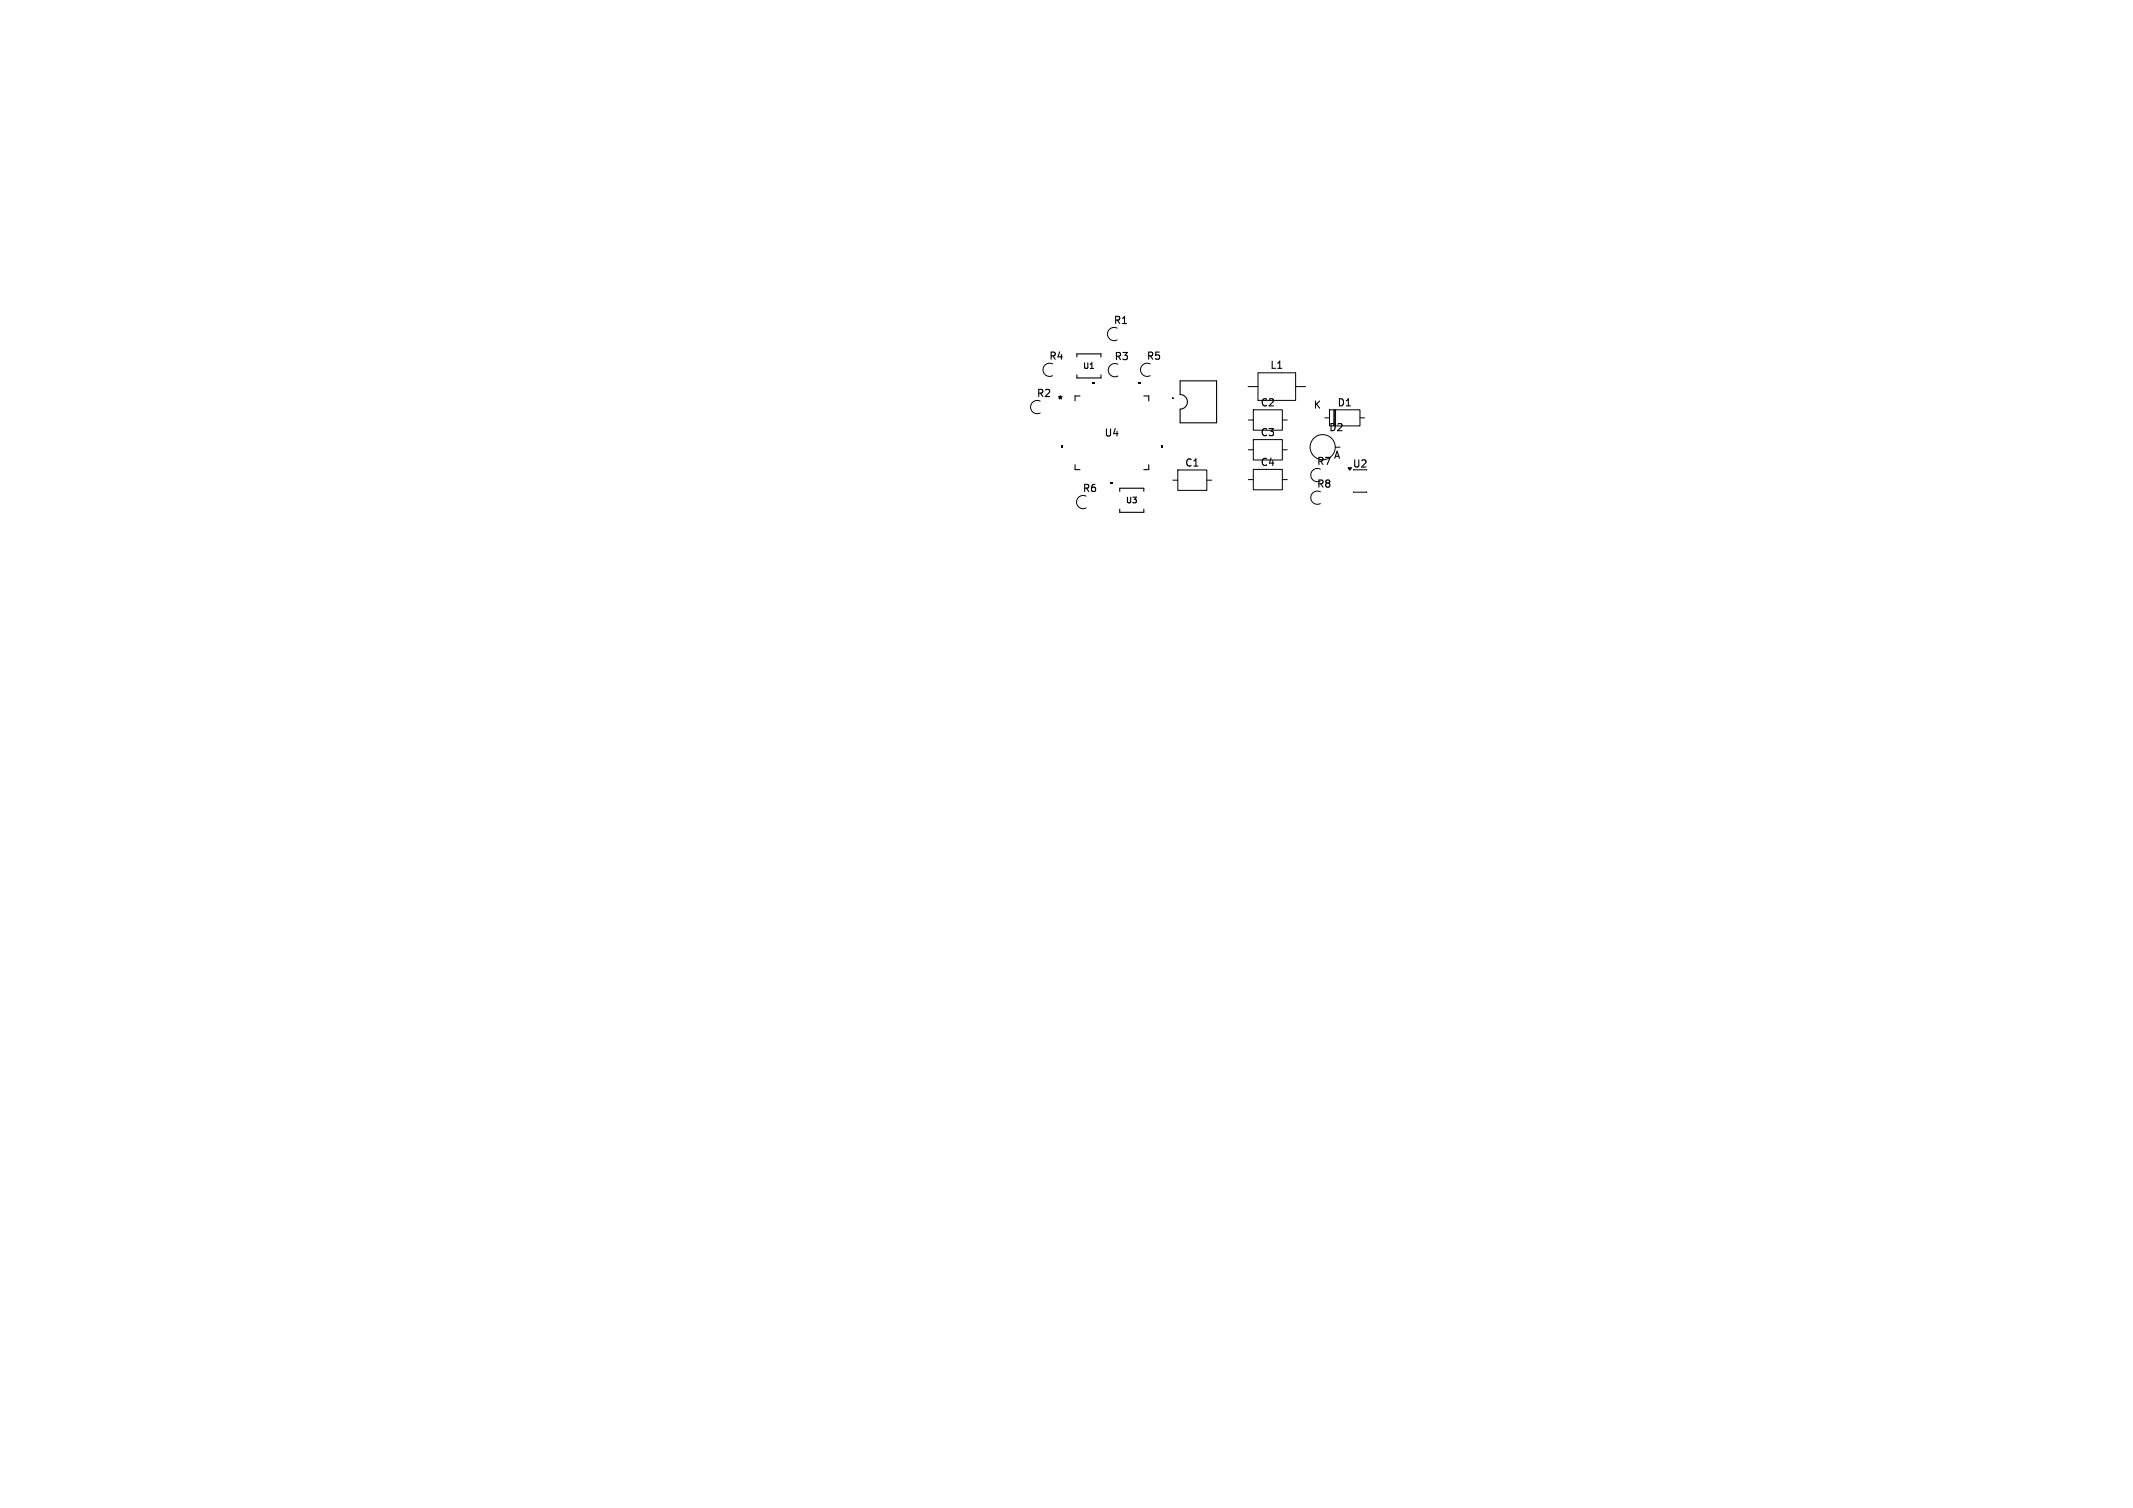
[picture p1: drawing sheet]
<svg xmlns="http://www.w3.org/2000/svg" width="297mm" height="210mm" viewBox="0 0 297 210" stroke-linecap="round" stroke-linejoin="round" font-family="sans-serif">
<defs><g id="words">
<g font-size="1.4">
<text x="155" y="45.3">R1</text>
<text x="146" y="50.3">R4</text>
<text x="155.1" y="50.4">R3</text>
<text x="159.6" y="50.3">R5</text>
<text x="176.8" y="51.6">L1</text>
<text x="144.3" y="55.5">R2</text>
<text x="147.1" y="56.4">*</text>
<text x="175.4" y="56.8">C2</text>
<text x="182.8" y="57.1">K</text>
<text x="186.1" y="56.8">D1</text>
<text x="153.7" y="61">U4</text>
<text x="164.9" y="65.2">C1</text>
<text x="175.4" y="65.1">C4</text>
<text x="175.4" y="60.9">C3</text>
<text x="183.3" y="65">R7</text>
<text x="185" y="60.3">D2</text>
<text x="185.6" y="64.1">A</text>
<text x="188.3" y="65.3">U2</text>
<text x="150.7" y="68.7">R6</text>
<text x="183.3" y="68.1">R8</text>
</g>
<g font-size="1.1">
<text x="150.7" y="51.6">U1</text>
<text x="156.7" y="70.3">U3</text>
</g>
</g></defs>
<g fill="none" stroke="#000" stroke-width=".14">
<path d="M144.8 55.9a.92 .92 0 0 0-1.3 .8 .92 .92 0 0 0 1.3 .8M146.6 50.7a.92 .92 0 0 0-1.4 .8 .92 .92 0 0 0 1.4 .8M155.5 45.7a.92 .92 0 0 0-1.3 .8 .92 .92 0 0 0 1.3 .8M155.7 50.7a.92 .92 0 0 0-1.4 .8 .92 .92 0 0 0 1.4 .9M160.1 50.7a.92 .92 0 0 0-1.3 .8 .92 .92 0 0 0 1.3 .8M163.3 55.4v.1M173.8 53.8h1.4M173.8 58.5h.7M174.5 57.1h4.1v2.8h-4.1zM175.2 51.9h5.2v3.9h-5.2zM178.6 58.5h.6M180.4 53.8h1.4"/>
<path d="M184.5 58.2h.6M185.1 57.1h4.3v2.2h-4.3zM185.7 57.1v2.2M185.8 57.1v2.2M186 57.1v2.2M189.4 58.2h.6M151.2 69.1a.92 .92 0 0 0-1.3 .8 .92 .92 0 0 0 1.3 .8M163.3 66.9h.7M164 65.5h4v2.8h-4zM168 66.9h.7M173.8 66.8h.7M173.8 62.6h.7"/>
<path d="M174.5 65.4h4.1v2.8h-4.1zM174.5 61.2h4.1v2.9h-4.1zM178.6 66.8h.6M178.6 62.6h.6M183.9 68.5a.92 .92 0 0 0-1.4 .8 .92 .92 0 0 0 1.4 .8M183.9 65.3a.92 .92 0 0 0-1.4 .9 .92 .92 0 0 0 1.4 .8M185.9 62.3h.7M188.5 68.5h1.8"/>
<circle cx="184.2" cy="62.3" r="1.75"/>
</g>
<path d="M149.9 49.7v-.4h3.4v.4M149.9 52.2v.4h3.4v-.4M150.4 55.1h-.7v.7M151.8 51.3h.5M159.3 55.1h.7v.7M164.3 53h5.1v5.9h-5.1v-1.9a1.02 1.02 0 0 0 1-1 1.02 1.02 0 0 0-1-1.1zM149.7 64.7v.7h.7M155.9 68.4v-.4h3.4v.4M155.9 70.9v.4h3.4v-.4M160 64.7v.7h-.7" fill="none" stroke="#000" stroke-width=".15"/>
<path d="M187.7 65.1h.5l-.3 .4z" fill="#000" stroke="#000" stroke-width=".14"/>
<path d="M152 53.2h.4v.3h-.4zM158.5 53.2h.4v.3h-.4zM147.8 62h.2v.4h-.2zM154.6 67.1h.4v.2h-.4zM161.6 62h.3v.4h-.3z" fill="#000"/>
<use href="#words"/>
</svg>
